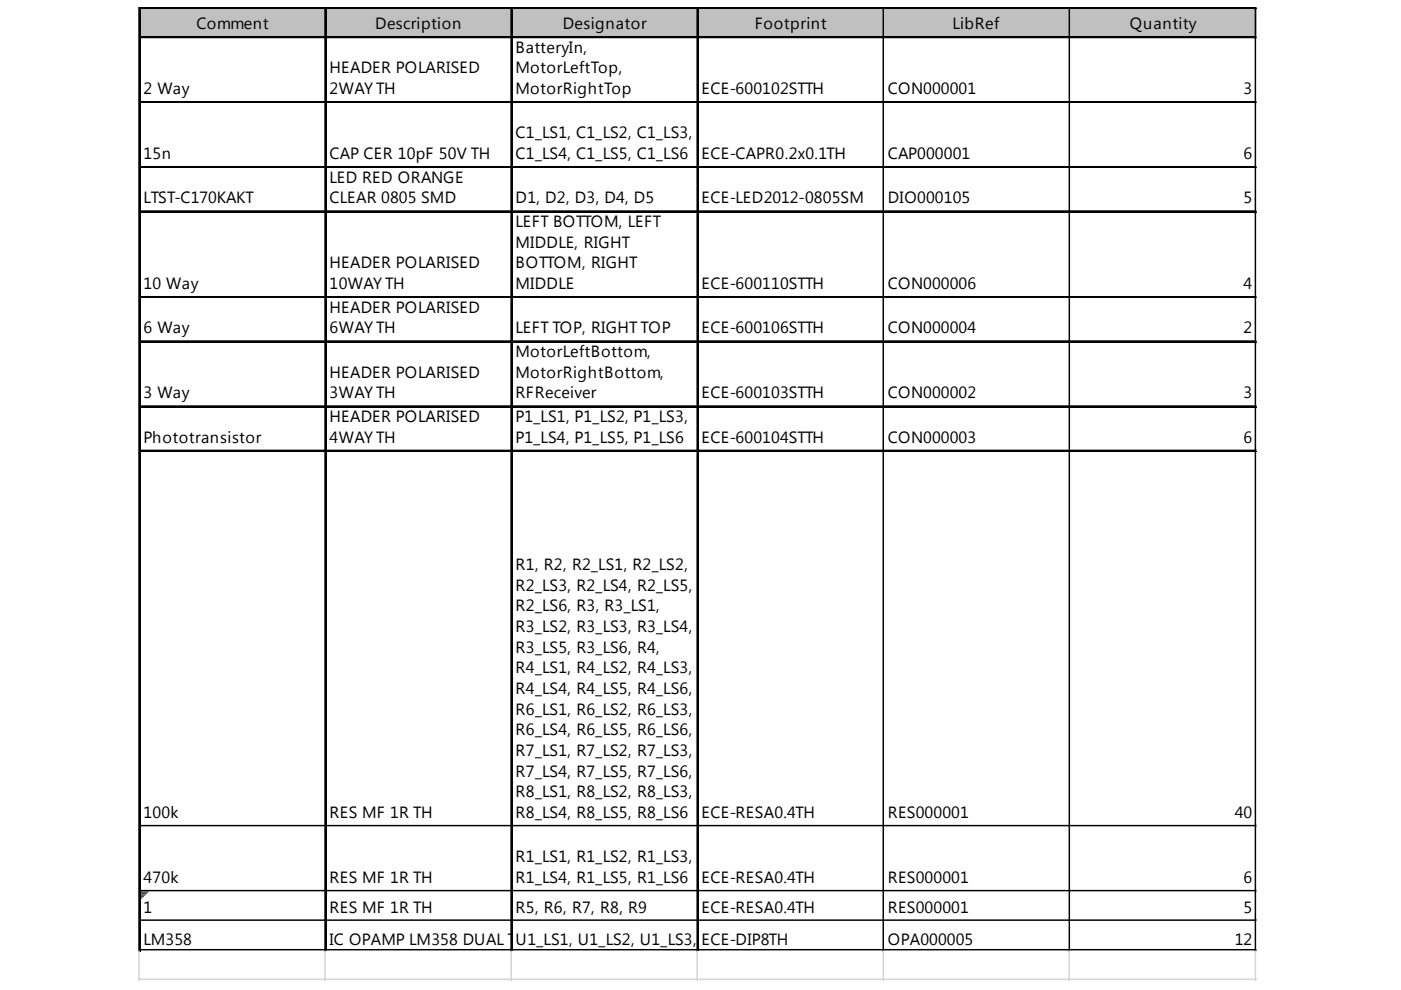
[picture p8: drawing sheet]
<svg xmlns="http://www.w3.org/2000/svg" width="297mm" height="210mm" viewBox="0 0 297 210" stroke-linecap="round" stroke-linejoin="round" font-family="sans-serif">
<defs><g id="words">
<g font-size="3.4">
<text x="41.7" y="6.2">Comment</text>
<text x="79.6" y="6.2">Description</text>
<text x="109.3" y="11.2">BatteryIn,</text>
<text x="119.3" y="6.2">Designator</text>
<text x="160" y="6.2">Footprint</text>
<text x="202" y="6.2">LibRef</text>
<text x="239.6" y="6.2">Quantity</text>
<text x="69.9" y="15.6">HEADER POLARISED</text>
<text x="109.3" y="15.6">MotorLeftTop,</text>
<text x="30.4" y="20">2 Way</text>
<text x="69.9" y="20">2WAY TH</text>
<text x="109.3" y="20">MotorRightTop</text>
<text x="148.8" y="20">ECE-600102STTH</text>
<text x="188.2" y="20">CON000001</text>
<text x="263.7" y="20">3</text>
<text x="109.3" y="29.4">C1_LS1, C1_LS2, C1_LS3,</text>
<text x="30.4" y="33.7">15n</text>
<text x="69.9" y="33.7">CAP CER 10pF 50V TH</text>
<text x="109.3" y="33.7">C1_LS4, C1_LS5, C1_LS6</text>
<text x="148.8" y="33.7">ECE-CAPR0.2x0.1TH</text>
<text x="188.2" y="33.7">CAP000001</text>
<text x="263.7" y="33.7">6</text>
<text x="69.9" y="38.8">LED RED ORANGE</text>
<text x="30.4" y="43.1">LTST-C170KAKT</text>
<text x="69.9" y="43.1">CLEAR 0805 SMD</text>
<text x="109.3" y="43.1">D1, D2, D3, D4, D5</text>
<text x="148.8" y="43.1">ECE-LED2012-0805SM</text>
<text x="188.2" y="43.1">DIO000105</text>
<text x="263.7" y="43.1">5</text>
<text x="109.3" y="48.2">LEFT BOTTOM, LEFT</text>
<text x="109.3" y="52.5">MIDDLE, RIGHT</text>
<text x="69.9" y="56.9">HEADER POLARISED</text>
<text x="109.3" y="56.9">BOTTOM, RIGHT</text>
<text x="30.4" y="61.3">10 Way</text>
<text x="69.9" y="61.3">10WAY TH</text>
<text x="109.3" y="61.3">MIDDLE</text>
<text x="148.8" y="61.3">ECE-600110STTH</text>
<text x="188.2" y="61.3">CON000006</text>
<text x="263.7" y="61.3">4</text>
<text x="30.4" y="70.7">6 Way</text>
<text x="69.9" y="66.3">HEADER POLARISED</text>
<text x="69.9" y="70.7">6WAY TH</text>
<text x="109.3" y="70.7">LEFT TOP, RIGHTTOP</text>
<text x="148.8" y="70.7">ECE-600106STTH</text>
<text x="188.2" y="70.7">CON000004</text>
<text x="263.7" y="70.7">2</text>
<text x="109.3" y="75.7">MotorLeftBottom,</text>
<text x="69.9" y="80.1">HEADER POLARISED</text>
<text x="109.3" y="80.1">MotorRightBottom,</text>
<text x="30.4" y="84.5">3 Way</text>
<text x="69.9" y="84.5">3WAY TH</text>
<text x="69.9" y="89.5">HEADER POLARISED</text>
<text x="109.3" y="84.5">RFReceiver</text>
<text x="109.3" y="89.5">P1_LS1, P1_LS2, P1_LS3,</text>
<text x="148.8" y="84.5">ECE-600103STTH</text>
<text x="188.2" y="84.5">CON000002</text>
<text x="263.7" y="84.5">3</text>
<text x="30.4" y="93.9">Phototransistor</text>
<text x="69.9" y="93.9">4WAY TH</text>
<text x="109.3" y="93.9">P1_LS4, P1_LS5, P1_LS6</text>
<text x="148.8" y="93.9">ECE-600104STTH</text>
<text x="188.2" y="93.9">CON000003</text>
<text x="263.7" y="93.9">6</text>
<text x="109.3" y="120.8">R1, R2, R2_LS1, R2_LS2,</text>
<text x="109.3" y="125.2">R2_LS3, R2_LS4, R2_LS5,</text>
<text x="109.3" y="129.6">R2_LS6, R3, R3_LS1,</text>
<text x="109.3" y="134">R3_LS2, R3_LS3, R3_LS4,</text>
<text x="109.3" y="138.4">R3_LS5, R3_LS6, R4,</text>
<text x="109.3" y="142.7">R4_LS1, R4_LS2, R4_LS3,</text>
<text x="109.3" y="147.1">R4_LS4, R4_LS5, R4_LS6,</text>
<text x="109.3" y="151.5">R6_LS1, R6_LS2, R6_LS3,</text>
<text x="109.3" y="155.9">R6_LS4, R6_LS5, R6_LS6,</text>
<text x="109.3" y="160.3">R7_LS1, R7_LS2, R7_LS3,</text>
<text x="109.3" y="164.7">R7_LS4, R7_LS5, R7_LS6,</text>
<text x="30.4" y="173.4">100k</text>
<text x="69.9" y="173.4">RES MF 1R TH</text>
<text x="109.3" y="169.1">R8_LS1, R8_LS2, R8_LS3,</text>
<text x="109.3" y="173.4">R8_LS4, R8_LS5, R8_LS6</text>
<text x="148.8" y="173.4">ECE-RESA0.4TH</text>
<text x="188.2" y="173.4">RES000001</text>
<text x="261.8" y="173.4">40</text>
<text x="109.3" y="182.8">R1_LS1, R1_LS2, R1_LS3,</text>
<text x="30.4" y="187.2">470k</text>
<text x="69.9" y="187.2">RES MF 1R TH</text>
<text x="109.3" y="187.2">R1_LS4, R1_LS5, R1_LS6</text>
<text x="148.8" y="187.2">ECE-RESA0.4TH</text>
<text x="188.2" y="187.2">RES000001</text>
<text x="263.7" y="187.2">6</text>
<text x="30.4" y="193.5">1</text>
<text x="69.9" y="193.5">RES MF 1R TH</text>
<text x="109.3" y="193.5">R5, R6, R7, R8, R9</text>
<text x="148.8" y="193.5">ECE-RESA0.4TH</text>
<text x="188.2" y="193.5">RES000001</text>
<text x="263.7" y="193.5">5</text>
<text x="30.4" y="200.4">LM358</text>
<text x="69.9" y="200.4">IC OPAMP LM358 DUAL T</text>
<text x="109.3" y="200.4">U</text>
<text x="109.3" y="200.4">H1_LS1, U1_LS2, U1_LS3,</text>
<text x="148.8" y="200.4">ECELS4, U1_LS5, U1_LS6,</text>
<text x="148.8" y="200.4">U1_-DIP8TH</text>
<text x="188.2" y="200.4">O2_LS1, U2_LS2, U2_LS3,</text>
<text x="188.3" y="200.4">UPA000005</text>
<text x="227.8" y="200.4">U2_LS4, U2_LS5, U2_LS6</text>
<text x="261.8" y="200.4">12</text>
</g>
</g></defs>
<path d="M29.7 1.8h236.8v6.3h-236.8z" fill="#c0c0c0"/>
<path d="M29.8 189.1h1.5M29.8 189.5h1.2M29.8 189.8h.9M29.8 190.1h.6M29.8 190.4h.3" fill="none" stroke="#008000" stroke-width=".31"/>
<g fill="none" stroke="#000" stroke-width=".31">
<path d="M29.5 1.5v200.2M29.6 1.5v200.2M29.8 1.5h236.7M29.8 1.7h236.7M29.8 7.8h236.7M29.8 7.9h236.7M68.9 1.8v199.9M69.1 1.8v199.9M108.4 1.8v199.9M108.5 1.8v199.9M147.8 1.8v199.9M148 1.8v199.9"/>
<path d="M187.3 1.8v199.9M226.7 1.8v199.9M266.2 1.8v199.9M29.8 21.6h236.7M29.8 21.7h236.7M29.8 35.3h236.7M29.8 35.5h236.7M29.8 44.7h236.7M29.8 44.9h236.7M29.8 62.9h236.7M29.8 63.1h236.7M29.8 72.3h236.7"/>
<path d="M29.8 72.5h236.7M29.8 86.1h236.7M29.8 86.2h236.7M29.8 95.5h236.7M29.8 95.6h236.7M29.8 175h236.7M29.8 188.8h236.7M29.8 195.1h236.7M29.8 201.4h236.7"/>
</g>
<path d="M266.5 1.5h.1M29.5 201.7v6.3M68.9 201.7v6.3M108.4 201.7v6.3M147.8 201.7v6.3M187.3 201.7v6.3M226.7 201.7v6.3M266.2 201.7v6.3" fill="none" stroke="#d4d4d4" stroke-width=".31"/>
<path d="M266.5 1.5v.3z" fill="#d4d4d4"/>
<path d="M266.5 7.8h.1" fill="none" stroke="#d4d4d4" stroke-width=".31"/>
<path d="M266.5 7.8v.3z" fill="#d4d4d4"/>
<path d="M266.5 21.6h.1" fill="none" stroke="#d4d4d4" stroke-width=".31"/>
<path d="M266.5 21.6v.3z" fill="#d4d4d4"/>
<path d="M266.5 35.3h.1" fill="none" stroke="#d4d4d4" stroke-width=".31"/>
<path d="M266.5 35.3v.4z" fill="#d4d4d4"/>
<path d="M266.5 44.7h.1" fill="none" stroke="#d4d4d4" stroke-width=".31"/>
<path d="M266.5 44.7v.4z" fill="#d4d4d4"/>
<path d="M266.5 62.9h.1" fill="none" stroke="#d4d4d4" stroke-width=".31"/>
<path d="M266.5 62.9v.3z" fill="#d4d4d4"/>
<path d="M266.5 72.3h.1" fill="none" stroke="#d4d4d4" stroke-width=".31"/>
<path d="M266.5 72.3v.3z" fill="#d4d4d4"/>
<path d="M266.5 86.1h.1" fill="none" stroke="#d4d4d4" stroke-width=".31"/>
<path d="M266.5 86.1v.3z" fill="#d4d4d4"/>
<path d="M266.5 95.5h.1" fill="none" stroke="#d4d4d4" stroke-width=".31"/>
<path d="M266.5 95.5v.3z" fill="#d4d4d4"/>
<path d="M266.5 175h.1" fill="none" stroke="#d4d4d4" stroke-width=".31"/>
<path d="M266.5 175v.4z" fill="#d4d4d4"/>
<path d="M266.5 188.8h.1" fill="none" stroke="#d4d4d4" stroke-width=".31"/>
<path d="M266.5 188.8v.3z" fill="#d4d4d4"/>
<path d="M266.5 195.1h.1" fill="none" stroke="#d4d4d4" stroke-width=".31"/>
<path d="M266.5 195.1v.3z" fill="#d4d4d4"/>
<path d="M266.5 201.4h.1" fill="none" stroke="#d4d4d4" stroke-width=".31"/>
<path d="M266.5 201.4v.3z" fill="#d4d4d4"/>
<path d="M29.5 207.6h237" fill="none" stroke="#d4d4d4" stroke-width=".31"/>
<use href="#words"/>
</svg>
